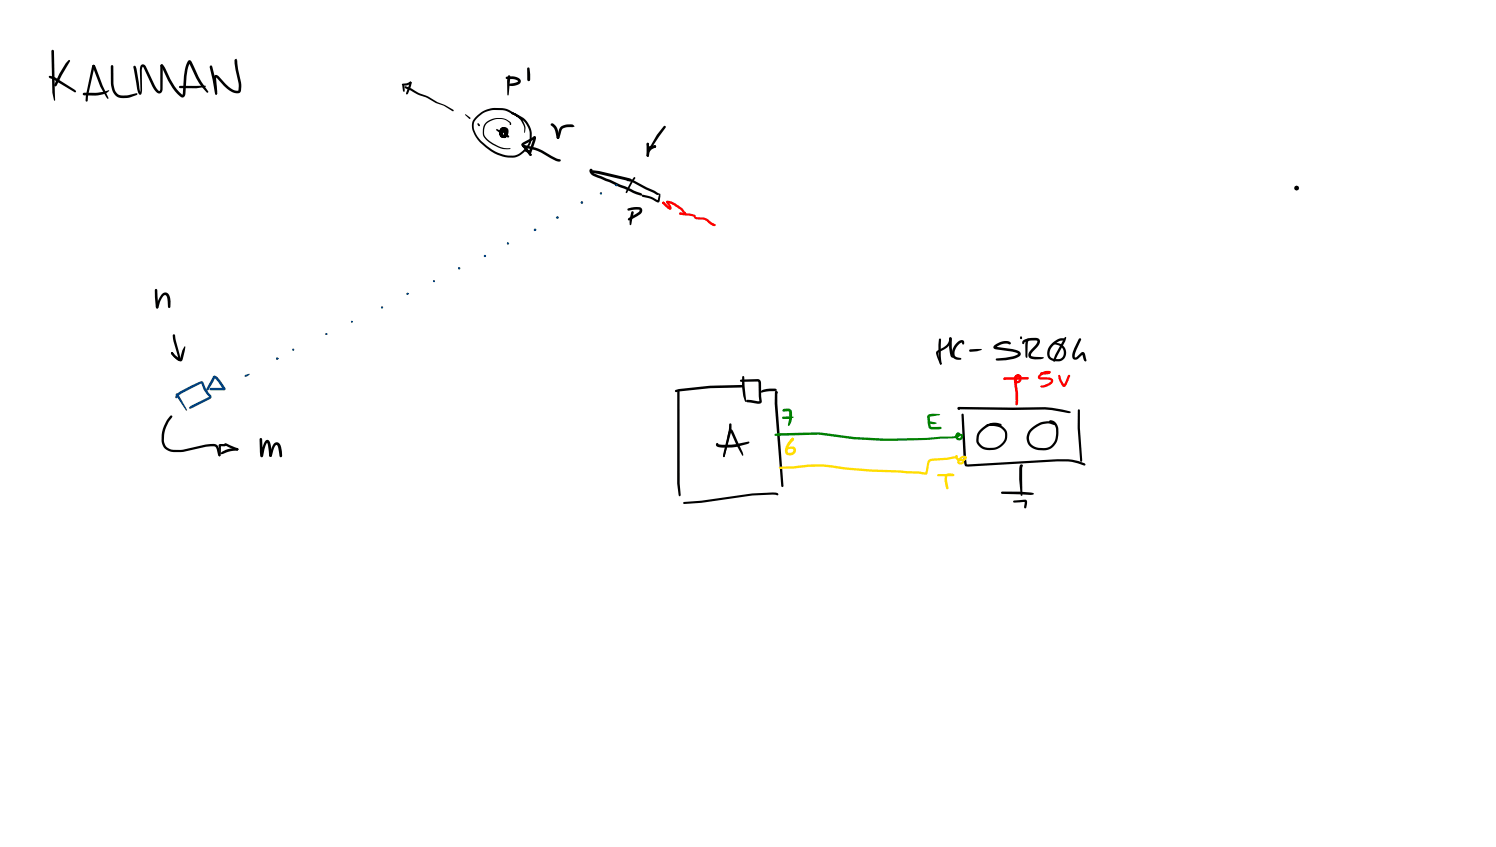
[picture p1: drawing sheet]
<svg xmlns="http://www.w3.org/2000/svg" width="449mm" height="254mm" viewBox="0 0 449 254" stroke-linecap="round" stroke-linejoin="round" font-family="sans-serif">
<g fill="#000">
<path d="M15.5 15l.3-.1 .4 .4 .3 14.7-.1 .2-.7-2.4zM27.8 19.5h.5l.3 .4 2.2 5.8 1.8 3.7-.4 .2a30.9 30.9 0 0 1-4.4-9.5zM33.3 19.6l.3-.1 .4 .4v5.1a4.2 4.2 0 0 0 1.1 3.1l.7 .4 1.1 .1h1.5l2.6-.7 .3 .3-.2 .3a8.3 8.3 0 0 1-4.7 .9l-1.4-.5a4.9 4.9 0 0 1-1.7-3.9zM40.1 19.8l.3-.1 .3 .3a18.4 18.4 0 0 1 1.1 6.6l.4 1.3h-.3l.2-.8-.1-6.4a.97 .97 0 0 1 .3-1.2 .97 .97 0 0 1 1.3 .1l2.8 6 .7 1.1 .7 .6 .3-.6v-7l.4-.4 .3 .1v7.3a1.07 1.07 0 0 1-.7 1.3 1.07 1.07 0 0 1-1.3-.5l-1.1-1.5-2.9-6-.3 1.1 .1 6a1.1 1.1 0 0 1-.5 1.3l-.5-.4-.5-1.3zM48.3 19.4h.5l.6 .7a19.2 19.2 0 0 0 5.3 8.3l.1-.3a23.8 23.8 0 0 1 1.1-8.8l.5-1a.61 .61 0 0 1 .6-.3 .61 .61 0 0 1 .5 .6 34.7 34.7 0 0 0 5 9l-.3 .2a20.8 20.8 0 0 1-5.5-8.8l-.1-.2h.5l-.4 .8a22.3 22.3 0 0 0-1.1 8.6 .91 .91 0 0 1-.4 .9 .91 .91 0 0 1-1 0l-.3-.3a20.3 20.3 0 0 1-5.2-8.3l-.5-.6zM63 19.7h.6l.1 .3a33 33 0 0 1 1.4 7.9l-.3 .5-.3-.5-1.6-7.7zM14.7 22.8l.4-.1 1.4 .5 5.8 3.7 .4 .3v.4l-.4 .1-6.2-3.8-1.3-.5-.2-.3zM20.5 18.1l.4-.1 .1 .3-2.5 4.2-1.5 3.2-.4 .2-.3-.4a26.7 26.7 0 0 1 4.2-7.4zM24.9 27.9l.3-.1a17.5 17.5 0 0 0 6.2-.4l1.2-.4 .1 .3-.3 .3a5.9 5.9 0 0 1-3.8 1.1l-3.4-.1-.4-.4zM27.8 19.6l.3-.2 .4 .4-2 8.6-.2 1.8-.3 .3-.2-.1a2.44 2.44 0 0 1 0-2.2zM53.8 25.8l7.8-.1 .2 .2a17.6 17.6 0 0 1-8 .4zM64.4 22.6l.5-.1 .7 .4a13.9 13.9 0 0 0 4.1 3.9l.8 .3 1 .1 .1-2.3a17.9 17.9 0 0 1-1.2-6.9 .32 .32 0 0 1 .3-.4 .32 .32 0 0 1 .3 .4l1.4 7.3-.2 2.1-.2 .4-.5 .2a4.4 4.4 0 0 1-3.4-1.4l-3.2-3.5 .3 4.8-.1 .3-.4 .1-.5-5.1z"/>
<path d="M64.7 27.8l.4 .1-.1 .4h-.4zM177 50.7a.35 .35 0 0 1 .6 0 .35 .35 0 0 1-.2 .6l.2-.2 .1 .5 .6 .5 13.9 5.8 .4 .4-.3 .4-1.4-.4-13.3-5.8a1.29 1.29 0 0 1-.6-1.8zM177.2 51.1l2.5 .2 9 2.1 .7 .3 .1 .3-.2 .3-.4 .1-11.4-2.6-.4-.4zM178.9 51.3l.5 .5-.6-.2zM188 53.8l1.1-.1 1 .4 6.1 3.1 1.6 1-.8 .2-7.2-3.7-1.8-.5zM192.6 58.5a8.6 8.6 0 0 1 4.8 1.6l-.2 .1 .7-2.2 .2 .9-.2 1.3-.4 .5-2.7-1.2-2.1-.5-.2-.3z"/>
<circle cx="28.1" cy="19.8" r=".39"/>
<circle cx="48.5" cy="19.7" r=".38"/>
</g>
<circle cx="388.9" cy="56.4" r=".75" fill="#000"/>
<g fill="#f00">
<path d="M198.7 60.6h.5l1.9 1.6-.3 .2-.1-.5-.8-1.1a.41 .41 0 0 1-.1-.5 .41 .41 0 0 1 .5-.1h.5a8 8 0 0 1 3.6 2.1l1.3 1.4v.5l-.5-.1-1.2-1.2a8 8 0 0 0-3.4-2h-.4l.1-.5 .9 1.2a.68 .68 0 0 1 .3 .8 .68 .68 0 0 1-.8 .4l-2-1.7z"/>
<path d="M205.2 63.9l.3-.2 .3 .3-.3 .2z"/>
<path d="M203.9 63.8l1.6-.1 .3 .3-.3 .2-1.5 .1-.3-.3z"/>
<path d="M203.8 63.9l.4-.1 .1 .4h-.5z"/>
<path d="M203.8 63.8l3.5 .3 1.2 .3 .4 .7 2 .1a3.7 3.7 0 0 1 2.5 1.5l.4 .2a.81 .81 0 0 1 .8 .8 1.38 1.38 0 0 1-1.6-.4l-1.5-1.3-2.8-.3-.4-.3-.2-.5-4.1-.5-.2-.3z"/>
<circle cx="199" cy="60.8" r=".36"/>
</g>
<g fill="#004080">
<path d="M52.8 118l.6 .1 2.7 4.8-.1 .3-3.3-4.7z"/>
<path d="M53.1 118.1a22.4 22.4 0 0 1 7.2-3.7l.6 .2 .9 2.1 1.5 1.8a.72 .72 0 0 1-.4 1.2l-5.3 2.7-.9 .1 .1-.4 .5-.4 5.4-2.7-.6-.6a8.3 8.3 0 0 1-1.7-3.5l-6 3.1-1.5 1.5-.3-.5z"/>
<path d="M64 112.8l.3-.2 .3 .4-.6 1.4-1.5 2.6h-.5l-.1-.4z"/>
<path d="M64 112.8l.5-.1 .6 .3 2.5 3.3a.45 .45 0 0 1 0 .5 .45 .45 0 0 1-.4 .3l-4.3-.2-.1-.2 .4-.4h4l-.2 .5-1.7-2.4-1.1-1 .2-.2-.5 .1z"/>
<path d="M73.5 112.4l1.3-.3 .1 .1-1.2 .8-.4-.3z"/>
</g>
<g fill="#004080">
<path d="M82.9 107.3l.2-.1 .6 .3-.6 .4-.2-.1z" fill-rule="evenodd"/>
<path d="M87.7 104.6l.3-.1 .2 .4-.2 .3-.4-.3z" fill-rule="evenodd"/>
<path d="M97.7 100l.6 .2-.5 .2z" fill-rule="evenodd"/>
<path d="M105.5 96.2l.3 .3-.3 .2z" fill-rule="evenodd"/>
<path d="M105.4 96.3l.4 .2-.2 .2-.3-.1z" fill-rule="evenodd"/>
<path d="M114.4 91.9l.6 .2-.3 .4-.3-.1z" fill-rule="evenodd"/>
<path d="M122.1 87.8l.6 .2-.4 .4-.4-.3z" fill-rule="evenodd"/>
<path d="M130 84l.4 .3-.1 .3-.3-.1z" fill-rule="evenodd"/>
<path d="M137.5 80.2l.3-.1 .1 .4-.1 .3-.4-.3z" fill-rule="evenodd"/>
<path d="M145.1 76.8l.4-.2 .3 .2-.3 .3z" fill-rule="evenodd"/>
<path d="M152.1 72.8l.3-.1 .2 .3-.2 .4-.3-.1z" fill-rule="evenodd"/>
<path d="M160.3 68.6l.3 .7-.4-.1-.1-.3z" fill-rule="evenodd"/>
<path d="M160.4 68.8l.2-.2 .2 .3-.4 .4-.2-.4z" fill-rule="evenodd"/>
<path d="M166.8 65.2l.4-.3 .4 .3-.3 .4z" fill-rule="evenodd"/>
<path d="M174.2 60.5l.3-.1 .2 .7-.4-.1z" fill-rule="evenodd"/>
<path d="M174.4 60.4l.5 .3-.3 .4-.5-.3z" fill-rule="evenodd"/>
<path d="M180.3 57.7l.3 .3-.4 .3-.2-.3z" fill-rule="evenodd"/>
<path d="M184.8 55.3l.2 .5-.3-.1z" fill-rule="evenodd"/>
<path d="M184.8 55.3l.4 .2-.2 .3-.5-.1z" fill-rule="evenodd"/>
<circle cx="83.1" cy="107.6" r=".34"/>
<circle cx="88" cy="104.9" r=".32"/>
<circle cx="97.9" cy="100.2" r=".26"/>
<circle cx="105.5" cy="96.5" r=".28"/>
<circle cx="114.6" cy="92.2" r=".31"/>
<circle cx="122.2" cy="88.1" r=".32"/>
<circle cx="130.2" cy="84.3" r=".3"/>
<circle cx="137.8" cy="80.5" r=".35"/>
<circle cx="145.5" cy="76.8" r=".35"/>
<circle cx="152.4" cy="73" r=".34"/>
<circle cx="160.5" cy="68.9" r=".36"/>
<circle cx="167.2" cy="65.2" r=".36"/>
<circle cx="174.6" cy="60.7" r=".35"/>
<circle cx="180.2" cy="58" r=".34"/>
<circle cx="184.9" cy="55.5" r=".3"/>
</g>
<g fill="#000">
<path d="M120.6 25.2l1.5-.3 1-.4 .3 .3-.2 .3a3.2 3.2 0 0 1-2.6 .5zM120.8 25.5l.2-.1 .3 .3 .1 1.3-.2 .5-.3-.2zM122.9 24.6l.4-.1 .1 .5-.5 .1zM122.9 24.6l.5 .1-.1 .8-.9 2.6-.3 .2-.3-.3zM121.4 25.9l.3-.1 1.9 .8a14.3 14.3 0 0 0 4.9 2.4 15.5 15.5 0 0 0 5 2.5l2.5 1.4 .1 .3-.3 .2a13.8 13.8 0 0 0-5.1-2.5 16.5 16.5 0 0 0-5.5-2.6l-3.7-1.9zM139.6 34.2l1.6 1.3-.4 .1-1.3-1.1zM143.4 36.9l.5 .5v.4l-.4-.1-.3-.6zM148.8 38.9l.3-.2 .8 .4 .1 .5h-.4zM150.2 38.5a1.46 1.46 0 0 1 2.1 0 1.46 1.46 0 0 1-.1 2.1 1.24 1.24 0 0 1-2.1 .4 1.24 1.24 0 0 1 .8-2 .74 .74 0 0 1 1.1 .6l-.2 .6-.2 .1-.3-.1-.1-.5-.5 .8 .6-.1 .4-.8-.1-.5-.7-.1-.3 .5 .2 .7 .4 .2 .2-.7-.1-.5-.5-.1-.1 1.2 .6 .3 .2-.5a.39 .39 0 0 1 .6-.2 .39 .39 0 0 1 0 .6 1.16 1.16 0 0 1-1.1 .9 1.16 1.16 0 0 1-1.1-1 1.5 1.5 0 0 1 1.2-2.2l.4 .1a1.59 1.59 0 0 1 .7 1.6 1.59 1.59 0 0 1-1.2 1.3 1.56 1.56 0 0 1-1.2-1.1 1.56 1.56 0 0 1 .4-1.6zM151.8 23.1l1.8-.2 1.7 .4a1.09 1.09 0 0 1 .9 1 1.09 1.09 0 0 1-.8 1.1l-1.7 .4-1.1-.1v-.5l2-.4 .8-.5-1.1-.5-2.3-.1-.2-.1zM145.7 36.8a5.8 5.8 0 0 1 7.3-.3l.4 .7-.3 .3-.3-.7a5.2 5.2 0 0 0-6.7 .1l-.3 .4a4 4 0 0 0-.6 2.9l.1 .2a3.5 3.5 0 0 0 1.6 1.9 8 8 0 0 0 6.1 2.1v.3a9.2 9.2 0 0 1-7.9-3.7l-.2-.4a5.1 5.1 0 0 1 .4-3.4zM152.4 22.7h.6l.1 .2-.5 5.5-.2 .3-.2-.3-.1-4.2z"/>
<path d="M142.7 35.1a8.1 8.1 0 0 1 5.5-2.7 9.5 9.5 0 0 1 8.3 3.1l1.1 2.5-.2 1.8-.2-1.7a5.2 5.2 0 0 0-2.6-3.3l-2.6-1.5-1.3-.3a9.6 9.6 0 0 0-5.1 .6 7.6 7.6 0 0 0-3.3 3l-.1 .3a5.8 5.8 0 0 0 2.1 5.3 12.6 12.6 0 0 0 9.9 4.4 6.4 6.4 0 0 0 4.7-5.1 6.2 6.2 0 0 0-2.3-5.6l-3.3-1.9 .3-.3 1.1 .3a7.1 7.1 0 0 1 3.4 2.4 6.7 6.7 0 0 1 .3 8.1 6.7 6.7 0 0 1-7.7 2.4 13.1 13.1 0 0 1-9.1-8.2 3.5 3.5 0 0 1 1.1-3.6zM158.2 20.3l.3-.1 .3 .3 .2 1.8v1.6l-.4 .5-.4-.5zM165.3 37.1h.6a4.4 4.4 0 0 1 1.8 4l-.1 .5-.2 .1-.5-.5a4.1 4.1 0 0 0-1.4-3.4l-.4-.4zM199.1 37.8h.5l.1 .5-4.8 6.9-.4 .2-.4-2.5 .2-.1 .4 .4-.1 1.8h-.2l2.6-4.5zM151.7 40.4l.9 .2 .1 .6-.7-.2-.4-.3zM156.7 43.4h.5l.6 .7 1.6 2.1v.4l-.4 .1-.3-.2-2.1-2.6zM156.6 43l3.5-2.1 .5 .1v.5l-3.6 2v-.2l2.4 2.9v.4h-.5l-.6-1-1.9-1.9zM158.9 46.3l.5-.1v.4h-.5zM160.1 41l.4-.1 .2 .4-.1 .2-.4 .1-.2-.3zM160.1 41l.6 .1v.6l-1.4 4.2a.58 .58 0 0 1-.5 .3 .58 .58 0 0 1-.5-.4l-.8-.4a.64 .64 0 0 1 .5-.6 .64 .64 0 0 1 .7 .3l.4 .4-.5 .1zM168.2 38l.2-.1a5.1 5.1 0 0 1 3.1-.6l.8 .6-.7 .2-1.9 .1-1 .4-.9 2.8-.4 .3-.4-.4 .7-2.5zM167.1 41l.4-.1 .3 .4-.2 .3h-.4l-.2-.3z"/>
<path d="M156.7 43.4l.9 .2a17 17 0 0 1 7.9 3.2l2.4 .9a.4 .4 0 0 1 .2 .6 .4 .4 0 0 1-.6 .2l-2.4-1.1a19.3 19.3 0 0 0-8.2-3.3l-.3-.4zM190.1 53.2h.4l.1 .2-2.5 4.4-.3 .1-.1-.3 .4-1zM194.9 44.4l1.1-.7h.7a.86 .86 0 0 1-1 1l-.7 .6-.3 1.4-.4 .3-.4-.4 .2-.8zM194.1 42.9l.2-.1 .4 .4v3.4l-.4 .4-.4-.4zM194.5 44l1.9-.4 .4 .3-.4 .4-1.7 .4-.4-.4zM188.3 62.6a6.2 6.2 0 0 1 3.8-.4 1.19 1.19 0 0 1-.1 2l-3.1 1.9-.5-.1 .1-.6 3.1-1.8 .2-.7a5.3 5.3 0 0 0-3.2 .3l-.3-.1zM189.5 63.4h.5l.1 .3-.7 3.6-.3 .2-.2-.2v-1.9zM48.6 88.2a1.28 1.28 0 0 1 1.3-.4 1.28 1.28 0 0 1 .9 .9l.3 .8a3.5 3.5 0 0 1-.1 2.8l-.3 .1-.3-.4-.3-2.7-.2-.6-.4-.2-.4 .2-.6 .8-1 2.8-.6 .1-.1-.2 .7-2.2zM46.5 86.7l.3-.1 .4 .4 .3 5.2-.4 .3-.4-.6zM51.5 105.6l.3 .1-.1 .5h-.3zM51.4 105.7h.5l.7 .9 1.6 1-.2 .1 .7-2.7 .7-1.1 .2 .1-.9 3.9-.3 .4h-.5a5.3 5.3 0 0 1-2.6-2.4zM51.9 100.3l.3-.1 .3 .4 1.4 5.8 .2 1.1-.3 .7-1.3-.8-1.2-1.5 .3-.3 .2 .1 .9 1.4 .9 .7-1.5-5.4z"/>
<path d="M202.5 117l.2-.1a92.2 92.2 0 0 1 20-1.3v.5a120.2 120.2 0 0 0-19.8 1.5l-.4-.1zM203.2 117.3l.3-.2 .4 .3v27.6l.3 3.4-.3 .4-.3-.4-.5-3.4zM222 113.9l5.2-.2a1.04 1.04 0 0 1 1.1 1.1l.2 5.8-.5 .4-.9 .1-3-.5-.3-.3 .5-.4 3.5 .5-.4-5.9h-5.1l-.3-.1zM222.7 112.8h.2l.3 .3 .6 7v.3h-.3a14.9 14.9 0 0 1-.8-7.6zM228.4 117.1l1.5-.5 2.6-.1a.32 .32 0 0 1 .5 .3 .32 .32 0 0 1-.3 .4l-4.2 .6-.3-.3zM232.6 117.4h.5l.1 .6-.6-.2zM232.5 117.4l.3-.1 .4 .3v3.4l1.8 24.7-.3 .4-.4-.3-1.9-24.7zM284.8 101.3l.3-.2a1.24 1.24 0 0 1 0 1.9l-.9 1.2-2.8 1.6 .2 1.3 .8 1.9-.2 .3-1-2-.4-1.5 .3-.6 1.8-1a3.3 3.3 0 0 0 1.9-2.9zM282 108.9l.3-.1 .1 .4-.3 .1zM281.7 101.6h.5l.1 .3a28.5 28.5 0 0 0 .1 7.2l-.2 .2-.3-.2a17.4 17.4 0 0 1-.2-7.5zM284.8 101.3l.3-.2 .4 .4 .3 5.4a.29 .29 0 0 1 0 .5 .29 .29 0 0 1-.4-.3l-.2-.2a12.8 12.8 0 0 1-.5-5.4zM286.8 103l.5-.5a1.09 1.09 0 0 1 1-.5 1.09 1.09 0 0 1 .9 .6l-.1 .6-.2 .1h-.2l-.2-.7-.2 .2a3.8 3.8 0 0 0-1.9 3.7l.5 .6 1.2 .2 .3 .3a1.94 1.94 0 0 1-2.3-.1 2.5 2.5 0 0 1-.1-3.4z"/>
<path d="M290.8 104.9l2.2-.3 1.5 .2-1.5 .5-2 .2-.2-.1zM298.2 103.6a5.1 5.1 0 0 1 4.4-1.2l.6 .5-.3 .4-.6-.2a4.4 4.4 0 0 0-3.5 1l-.1 .1-.1-.3 5.1 .8 1.7 .5a.93 .93 0 0 1 .8 .8 .93 .93 0 0 1-.5 .9 11.2 11.2 0 0 1-7 1.1v-.4l.6-.1a11.5 11.5 0 0 0 6-1.2l.1-.2-.3-.2-1.5-.5-4.9-.6a.64 .64 0 0 1-.7-.4 .64 .64 0 0 1 .2-.8zM306.1 101l.4 .1v.5h-.5zM306.1 101h.3l.1 .3-.2 .1zM306.8 102.2a3.7 3.7 0 0 1 2.5-.9h1.3a1.12 1.12 0 0 1 1.3 1.4l-.6 1.2-1.9 2.1-.1 .6 .9 .4 2.7 .1 .2 .2-1 .4h-2.5a1.31 1.31 0 0 1-1.1-1 1.31 1.31 0 0 1 .4-1.3l1.9-2.2 .3-1-2.7 .1-1.1 .4-.2 .4a.49 .49 0 0 1-.5-.3 .49 .49 0 0 1 .2-.6zM308.2 101.6l.2-.1 .3 .3-.4 .9-.1 4.4-.3 .2-.3-.6-.1-3.3 .2-1.1zM315.5 103a3.7 3.7 0 0 1 3.8-1.5v.5l-1.1 .2a5.6 5.6 0 0 0-3.1 2.5 1.79 1.79 0 0 0-.3 1.9 1.79 1.79 0 0 0 1.6 1.1h1.3a2.15 2.15 0 0 0 1.5-2.2 2.15 2.15 0 0 0-1.8-2l-1.3-.4a2.76 2.76 0 0 1 3.6 1.8 2.76 2.76 0 0 1-2.2 3.5l-1.1-.1a2.51 2.51 0 0 1-2.2-1.5 2.51 2.51 0 0 1 .4-2.6zM319.3 101.2l.3-.2 .2 .3-.3 1-3.3 6.2-.2-.5 .5-1.7zM323.6 101.6l.3-.2 .4 .5-1.8 3.9-.1 1.4 .6-.1 1.2-1.2a.72 .72 0 0 1 .8-.3 .72 .72 0 0 1 .5 .7l.3 2-.6-.1-.6-1.9h.2l-1.4 1.3a1.03 1.03 0 0 1-1.2 .2 1.03 1.03 0 0 1-.6-1v-.5a12.7 12.7 0 0 1 2-4.7zM51 124.7h.6v.5a8.3 8.3 0 0 0-2 8.4l.8 .8 .9 .4 2.9 .1 7.5-1.6 2.7-.1 .7 .3 .4 .6 .6 2.5-.3 .2-.2-.1-.8-2.5-.8-.4-2.2 .2-6.8 1.5-2.9 .1a3.5 3.5 0 0 1-3.6-3.5 10 10 0 0 1 2.5-7.4zM65.7 133.3l1.5-.1 .6-.3 3.5 1.5 .2 .3-.3 .4-3.6-1.5 .2-.1-.5 .3h-1.2l.1-.2v2.6l-.4 .6-.2-.2 .2-.3-.1 .1zM66.6 135.5l1.6-.8 1.7-.3 1.5 .1 .1 .2-.2 .4a12.1 12.1 0 0 0-4.9 1.1l-.3-.1z"/>
<path d="M70.8 134.6l.6-.1 .1 .4-.6 .1zM78 131.4l.2-.1 .4 .4 .2 4.9-.2-.2-.4 .2 1-3.7a.97 .97 0 0 1 1.1-1 .97 .97 0 0 1 .8 1.2l.4 2.2-.1 1.6-.3 .1-.4-.4-.5-3.9-.6 1-.6 2.9a.46 .46 0 0 1-.5 .5 .46 .46 0 0 1-.4-.4zM82.2 133a1.14 1.14 0 0 1 1.2-.3 1.14 1.14 0 0 1 .8 .9l.4 1.8-.1 1.6-.3 .1-.4-.3-.3-2.5-.5-.9-.6 .6-.8 2.7-.4 .3-.4-.4 .8-2.5zM80.9 136.3h.4l.2 .3-.1 .3h-.5l-.2-.3zM214.9 132.9h.5l.1 .5-.1-.2 .9 .2a23 23 0 0 0 8.1-1l.4 .3-.2 .3a17.1 17.1 0 0 1-9.3 1h-.1a.67 .67 0 0 1-.3-1.1zM218.9 128.8h.6l.4 .6 2.9 6.3 .2 .8-.2 .2-1.9-3.1-1.8-4.2h.2l-.4 .9-1.5 6.6-.3 .2-.2-.2 1.4-6.7zM218.8 127h.5l.1 .3-.1 2.3-1.9 7.2-.3 .3-.2-.3v-.7l1.6-6.7zM287.3 122.1h26.2l5.2 .7 2.3 .6 .2 .2-.2 .3h-.6l-7-1.1-9.5 .2-16.3-.3 .2-.3 .1 .3a.4 .4 0 0 1-.6 0 .4 .4 0 0 1 0-.6zM288.5 124.1l.2-.1 .4 .3 .9 15.1-.3 .3-.3-.2-.3-1.6zM289.5 139.3l27.6-1.6a16.5 16.5 0 0 1 8.3 1.3l.2 .3-.4 .3a15.9 15.9 0 0 0-8.1-1.2l-26.7 1.5-.9-.1zM294 128.9a5.5 5.5 0 0 1 6.3-1.8l.2 .3-.3 .3a5.3 5.3 0 0 0-6.6 3.3l-.1 .9a2.81 2.81 0 0 0 3.2 2.4h1.2a3.7 3.7 0 0 0 3.4-4.8l-.1-.2a3.8 3.8 0 0 0-3.3-1.6l-2.1 .1-.1-.3 .3-.2a6.2 6.2 0 0 1 4.4 .4 3.6 3.6 0 0 1-.3 6.4 5.7 5.7 0 0 1-5.3 .5l-1.3-1-.6-1.2a4.1 4.1 0 0 1 1.1-3.5zM309 128.8a6.3 6.3 0 0 1 7.2-2l.2 .3-.3 .3a4.5 4.5 0 0 0-3.8-.1 5.1 5.1 0 0 0-3.6 3.4 2.9 2.9 0 0 0 2.9 3.6h2.5a3.6 3.6 0 0 0 2.5-2.8l.2-2.8a2.39 2.39 0 0 0-2-2.2 .58 .58 0 0 1 .4-.6 .58 .58 0 0 1 .7 .3l.6 .4 .6 .8a6.5 6.5 0 0 1-1.5 6.8 4.1 4.1 0 0 1-2.5 .9l-1.6-.1a3.6 3.6 0 0 1-3.3-2.3 3.6 3.6 0 0 1 .8-3.9z"/>
<path d="M323.4 122.8h.4l.1 .3v5.2l.7 9.5-.1 .6-.2 .1-.3-.3a75.4 75.4 0 0 1-.6-15.4zM205 150.6l5.3-.4 15.3-2.2 7.1-.3a.59 .59 0 0 1 .7 .8l-1.6-.2-6.1 .3-15.3 2.2-5.2 .3h-.2zM300.3 147.5l5.7-.1 3.3 .3 .9 .4-1 .3-8.6-.3-.4-.3zM304 150.2l3.1-.4 .8 .2a2.25 2.25 0 0 1-.4 2.5 1.87 1.87 0 0 1-.1-2l-3.2 .2-.2-.1zM306 139.4l.5-.1 .3 .3-.4 .4 .3-.1v8.5l-.2 .3-.3-.1a34 34 0 0 1-.4-8.8z"/>
<circle cx="156.9" cy="43.7" r=".38"/>
<circle cx="194.3" cy="46.6" r=".36"/>
<circle cx="196.4" cy="43.9" r=".37"/>
<circle cx="232.8" cy="117.6" r=".35"/>
</g>
<g fill="#000">
<path d="M153.1 37l.2 .3h-.4z" fill-rule="evenodd"/>
<path d="M153.1 37l.2 .2-.2 .2-.2-.2z" fill-rule="evenodd"/>
<path d="M152.9 37.3l.2-.2 .2 .2-.2 .2z" fill-rule="evenodd"/>
</g>
<g fill="#f00">
<path d="M301.1 113.3h.5v.6l-.5-.1z"/>
<path d="M301.1 113.3l.4-.2h6.8l.3 .3-.3 .4-6.8 .1 .1-.2-.3 .2-.2-.1z"/>
<path d="M304.6 112.6l.8-.4 .7 .5-.1 .2-.7 .1-.3 .3-.2 .7 .2 .2 .5-.1 .3-.6-.2-.4-.5 .2-.1 1.7a12.1 12.1 0 0 1 .2 6.5h-.5l-.1-.4a17.1 17.1 0 0 0-.4-6v-1.7a1.18 1.18 0 0 1 1.8-.9 1.18 1.18 0 0 1 .2 1.9 1.11 1.11 0 0 1-1.4 .5 1.11 1.11 0 0 1-.7-1.2z"/>
<path d="M312.1 111.8l2.5-.3 .1 .4-1.4 .1-1.4 1.1 2.9 .1a1.03 1.03 0 0 1 1 .6 1.03 1.03 0 0 1-.2 1.2 4.6 4.6 0 0 1-3.1 1.2l-.5-.3 .1-.2 2.4-.8 .7-.7-.9-.4h-2.1a.82 .82 0 0 1-.9-.7 .82 .82 0 0 1 .6-.9l1.1-.8 .9-.2a.88 .88 0 0 1 1.3 .5l-.6 .5-2.3 .1-.2-.1z"/>
<path d="M317.5 112.5h.4l.6 1.7 .8 1.2h-.2l1.2-2.8 .4-.3 .2 .1 .1 .4-1.2 2.7a.71 .71 0 0 1-.7 .6 .71 .71 0 0 1-.7-.6l-.8-1.6z"/>
</g>
<g fill="#008000">
<path d="M234.9 122.7l1.4-.2a1.15 1.15 0 0 1 1.3 1.1v1.1a2.89 2.89 0 0 1-1.1 3l-.2-.2 .4-2v-2l-.3-.2-1.6 .1z"/>
<path d="M234.7 125l1.8-.1 1.6 .2-1.5 .5-1.7 .1-.2-.1z"/>
<path d="M232.4 130.2l1.4-.3 11.8-.3a147.6 147.6 0 0 0 36.4 1.3l4.7-.1 .5-.2 .1-.4 .2 .1-.3 .4 .1 .5 .5 .2 .3-.2 .1-.5-1.4-.4 1.4-.2a1 1 0 0 1 .7 1 1 1 0 0 1-.9 .9 1.17 1.17 0 0 1-1.5-1 1.17 1.17 0 0 1 1.2-1.3 .94 .94 0 0 1-.5 1.5l-5.2 .4a143.6 143.6 0 0 1-36.4-1.3l-13 .4-.2-.1z"/>
<path d="M278.2 124.6l.3-.1 .4 .4 .4 3.1h2.8l.2 .1 .1 .5-2.9 .2-.7-.3-.5-1.4z"/>
<path d="M278.4 126.4l1.8 .2 .8 .3a2.4 2.4 0 0 1-2.7-.3z"/>
<path d="M278.3 124.4l1.4-.3 2.3 .2-3.4 .7-.2-.1z"/>
</g>
<g fill="#fd0">
<path d="M237.2 131.7l.5-.4 .5 .4-.3 .4-.6 .1-.3-.2z"/>
<path d="M237.4 131.4h.7v.6l-1.4 1.7-.4 1.6 .1 .4 .4 .1 .7-.1 .4-.3-.1-.7h-1.2a.48 .48 0 0 1-.8 .1 1.58 1.58 0 0 1 1.5-1 1.58 1.58 0 0 1 1.5 1l-.2 .9a1.77 1.77 0 0 1-3.1-.1v-.2a4.2 4.2 0 0 1 1.1-3.1z"/>
<path d="M233.7 140l3.9-.1a40.7 40.7 0 0 1 16.2 .3l7.7 .6 14.1 .6 2.1 .3-.1 .1 .6-3.4 .7-.7 7.6-.9h.3l-.2 .1 .2 .3-.2-.4 .4-.3a.52 .52 0 0 1 .3 .5 .52 .52 0 0 1-.4 .5l-7.8 .9-.4 .7-.5 2.9-.4 .4-7.9-.7a150 150 0 0 1-23.1-1.7h-4.1l-5 .6h-3.8l-.2-.1z"/>
<path d="M286.6 136.6h.5l.1 .2-.2 .4 .2-.3 .1 .3a1.47 1.47 0 0 0 2.1 .1 1.54 1.54 0 0 0-1.6 1.3h.6l.4-.4a.29 .29 0 0 1 .4-.2 .29 .29 0 0 1 0 .5 1.08 1.08 0 0 1-1.1 .8 1.08 1.08 0 0 1-1-.8 1.85 1.85 0 0 1 2.9-1.5 1.44 1.44 0 0 1-2.2 1.3 1.26 1.26 0 0 1-1.2-1.7z"/>
<path d="M281.2 142.3l4.6-.1-.1 .1 .3-.1 .3 .3-.5 .3h-4.4l-.2-.1z"/>
<path d="M283.7 142.3l1.1-.4 1 .2 .5 .3-.3 .3-.3-.2 .1 .1-1.2-.1-.4 .3-.1 1.5 .4 2.1-.4 .4-.3-.3-.4-2.1v-1.4z"/>
<circle cx="237.7" cy="131.7" r=".44"/>
</g>
</svg>
